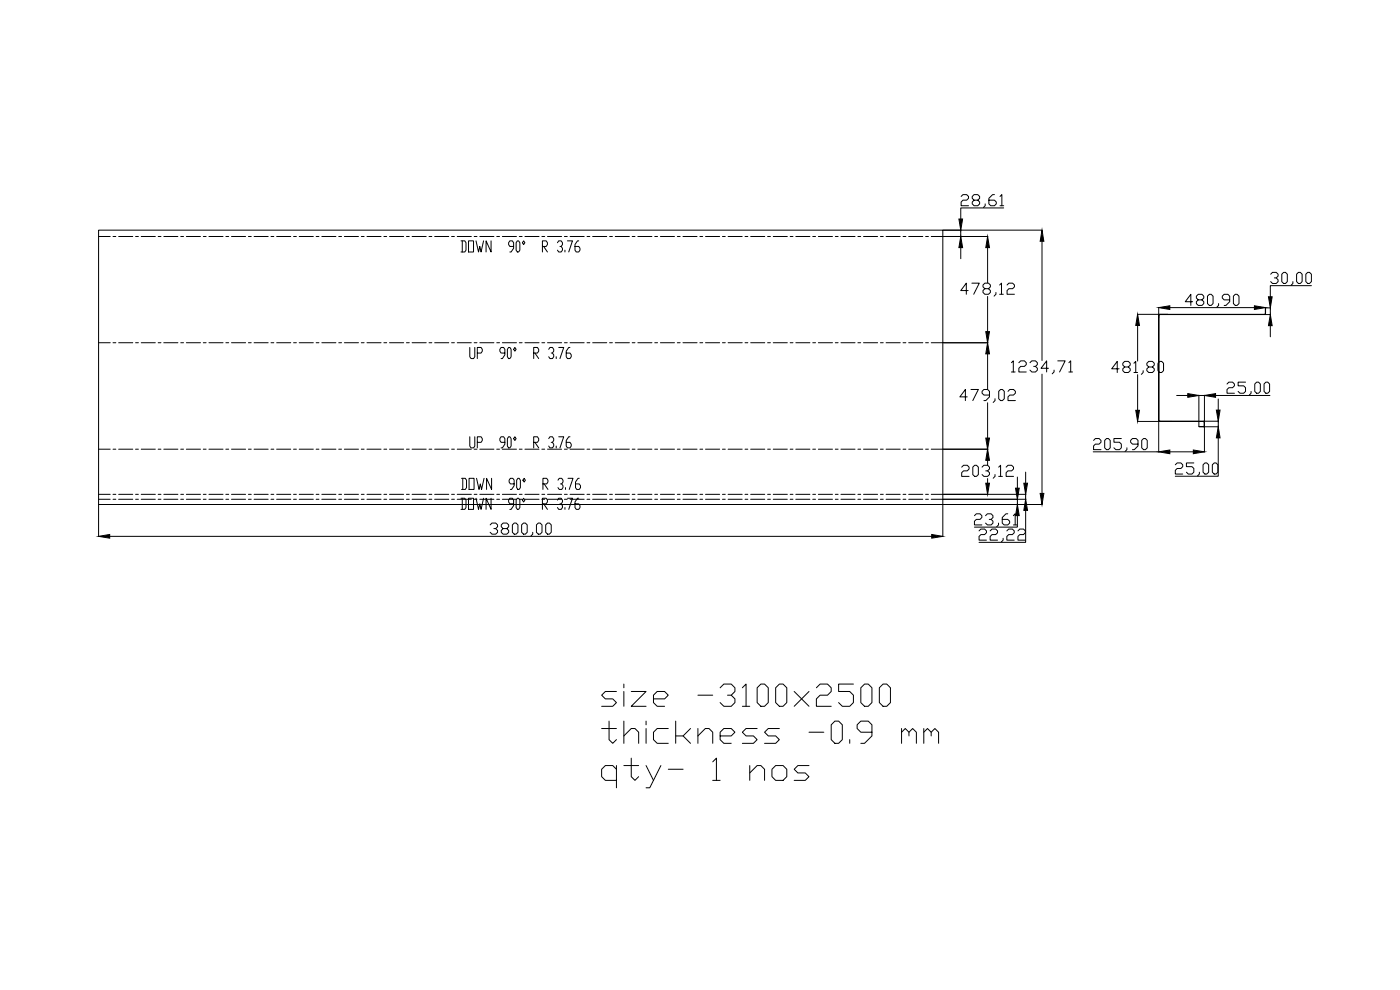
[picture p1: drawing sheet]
<svg xmlns="http://www.w3.org/2000/svg" width="420mm" height="297mm" viewBox="0 0 420 297" stroke-linecap="round" stroke-linejoin="round" font-family="sans-serif">
<defs><g id="words">
<g font-size="6.6">
<text x="139.7" y="108.7">UP 90° R 3.76</text>
<text x="139.7" y="135.5">UP 90° R 3.76</text>
</g>
</g></defs>
<!-- layer: 0 -->
<g fill="none" stroke="#000" stroke-width=".3">
<path d="M288.4 58.9l.6-.5h1.1l.6 .5v.6l-.6 .6h-1.1l-.6 .5v1.1h2.3M298.4 58.4h-.5l-1.1 1.1v1.7l.5 .5h1.1l.6-.5v-.6l-.6-.5h-1.6M300.1 58.9l.6-.5v3.3M29.6 71h3.5M33.9 71h.9M35.6 71h4.2M40.7 71h.8M42.4 71h4.2M47.5 71h.8M49.2 71h4.2M54.2 71h.9M55.9 71h4.3"/>
<path d="M61 71h.9M62.7 71h4.2M67.8 71h.8M69.5 71h4.2M74.6 71h.8M76.2 71h4.3M81.3 71h.9M83 71h4.3M88.1 71h.8M89.8 71h4.2M94.9 71h.8M96.6 71h4.2"/>
<path d="M101.7 71h.8M103.4 71h4.2M108.4 71h.9M110.1 71h4.3M115.2 71h.9M116.9 71h4.2M122 71h.8M123.7 71h4.2M128.8 71h.8M130.4 71h4.3M135.5 71h.9M137.2 71h4.3"/>
<path d="M138.4 72.3h1.1l.4 .5v2.3l-.4 .5h-1.1M138.7 72.3v3.3M140.6 72.3h1.5v3.3h-1.5zM142.3 71h.8M142.9 72.3l.7 3.3 .4-1.7 .4 1.7 .7-3.3M144 71h4.2M147.4 72.3v3.3l-1.5-3.3v3.3M149.1 71h.8M150.8 71h4.2M154.1 73.9h-1.1l-.4-.5v-.6l.4-.5h.8l.3 .5v1.7l-.7 1.1h-.4M155.3 72.3h.3l.4 .5v2.3l-.4 .5h-.3l-.4-.5v-2.3zM155.8 71h.9"/>
<path d="M157.1 72.3l.4 .5-.4 .6-.3-.6zM157.5 71h4.3M162.6 71h.9M162.8 73.9h1.1l.4-.5v-.6l-.4-.5h-1.1v3.3M163.2 73.9l1.1 1.7M164.3 71h4.2M167.3 72.8l.4-.5h.7l.4 .5v.6l-.4 .5h-.4M168.4 73.9l.4 .6v.6l-.4 .5h-.7l-.4-.5M169.4 71h.8M169.6 75.1v.5M170.3 72.3h1.5l-1.1 3.3M171.1 71h4.2"/>
<path d="M173.7 72.3h-.4l-.7 1.1v1.7l.3 .5h.8l.4-.5v-.6l-.4-.6h-1.1M176.2 71h.8M177.9 71h4.2M183 71h.8M184.6 71h4.3M189.7 71h.9M191.4 71h4.3M196.5 71h.8M198.2 71h4.2M203.3 71h.8M205 71h4.2M210 71h.9"/>
<path d="M211.7 71h4.3M216.8 71h.9M218.5 71h4.2M223.6 71h.8M225.3 71h4.2M230.4 71h.8M232.1 71h4.2M237.1 71h.9M238.8 71h4.3M243.9 71h.9M245.6 71h4.2M250.7 71h.8"/>
<path d="M252.4 71h4.2M257.5 71h.8M259.2 71h4.2M264.2 71h.9M265.9 71h4.3M271 71h.9M272.7 71h4.2M277.8 71h.8M279.5 71h17M283 69.1h29.8M288.3 69.1v1.9M288.3 74.3v3.3"/>
<path d="M292.3 60.1l-.5-.6v-.6l.5-.5h1.1l.6 .5v.6l-.6 .6h-1.1l-.5 .5v.6l.5 .5h1.1l.6-.5v-.6l-.6-.5M295.7 61.2v.5l-.6 .6M296.4 74.3v10.6M300.1 61.7h1.1M301.2 62.4h-12.9v3.3M312.7 72.4v35.8M290.6 87.2h-2.3l1.7-2.2v3.3M291.7 85h2.2l-1.7 3.3M295.6 86.6l-.6-.5v-.6l.6-.5h1.1l.5 .5v.6l-.5 .5h-1.1l-.6 .6v.5l.6 .6h1.1l.5-.6v-.5l-.5-.6M296.4 88.9v10.6M298.9 87.7v.6l-.6 .5M300 85.5l.6-.5v3.3"/>
<path d="M300 88.3h1.1M302.2 85.5l.6-.5h1.1l.5 .5v.6l-.5 .5h-1.1l-.6 .6v1.1h2.2M341.4 94.3h9.1M341.4 97.6v10.7M347.7 94.6v31.5l.1-31.5M347.7 94.6h.1M347.7 92.2v3.1M348.1 94.3l-.4 .3M348.1 94.4l-.3 .2M351.1 92.3h25.4M357.9 90.5h-2.2l1.7-2.2v3.3M359.6 90l-.6-.6v-.5l.6-.6h1.1l.6 .6v.5l-.6 .6h-1.1l-.6 .5v.6l.6 .5h1.1l.6-.5v-.6l-.6-.5"/>
<path d="M362.4 88.9l.5-.6h.6l.6 .6v2.2l-.6 .5h-.6l-.5-.5zM365.7 91.1v.5l-.5 .6M369 90h-1.6l-.6-.6v-.5l.6-.6h1.1l.5 .6v1.6l-1.1 1.1h-.5M370.2 88.9l.5-.6h.6l.5 .6v2.2l-.5 .5h-.6l-.5-.5zM379.5 94.3h-31.4l31.4 .1M379.5 94.3v.1M379.6 94.4h1.7M379.7 94.1l-.2 .2M379.7 94.1h.1M379.8 92.4l-.1 1.7M379.8 92.2v1.9M379.8 94.1l-.3 .3"/>
<path d="M379.9 92.4h1.4M381.2 92.4v2M381.2 97.7v3.3M381.3 82.3l.6-.6h1.1l.6 .6v.5l-.6 .6h-.5M383 83.4l.6 .5v.6l-.6 .6h-1.1l-.6-.6M384.7 82.3l.5-.6h.6l.5 .6v2.2l-.5 .6h-.6l-.5-.6zM388 84.5v.6l-.5 .5M389.1 82.3l.6-.6h.5l.6 .6v2.2l-.6 .6h-.5l-.6-.6zM391.9 82.3l.6-.6h.5l.6 .6v2.2l-.6 .6h-.5l-.6-.6zM393.6 85.7h-12.4v3.3M29.6 102.8h3.5M33.9 102.8h.9"/>
<path d="M35.6 102.8h4.2M40.7 102.8h.8M42.4 102.8h4.2M47.5 102.8h.8M49.2 102.8h4.2M54.2 102.8h.9M55.9 102.8h4.3M61 102.8h.9M62.7 102.8h4.2M67.8 102.8h.8M69.5 102.8h4.2M74.6 102.8h.8"/>
<path d="M76.2 102.8h4.3M81.3 102.8h.9M83 102.8h4.3M88.1 102.8h.8M89.8 102.8h4.2M94.9 102.8h.8M96.6 102.8h4.2M101.7 102.8h.8M103.4 102.8h4.2M108.4 102.8h.9M110.1 102.8h4.3M115.2 102.8h.9"/>
<path d="M116.9 102.8h4.2M122 102.8h.8M123.7 102.8h4.2M128.8 102.8h.8M130.4 102.8h4.3M135.5 102.8h.9M137.2 102.8h4.3M171.1 102.8h4.2M176.2 102.8h.8M177.9 102.8h4.2M183 102.8h.8M184.6 102.8h4.3"/>
<path d="M189.7 102.8h.9M191.4 102.8h4.3M196.5 102.8h.8M198.2 102.8h4.2M203.3 102.8h.8M205 102.8h4.2M210 102.8h.9M211.7 102.8h4.3M216.8 102.8h.9M218.5 102.8h4.2M223.6 102.8h.8M225.3 102.8h4.2"/>
<path d="M230.4 102.8h.8M232.1 102.8h4.2M237.1 102.8h.9M238.8 102.8h4.3M243.9 102.8h.9M245.6 102.8h4.2M250.7 102.8h.8M252.4 102.8h4.2M257.5 102.8h.8M259.2 102.8h4.2M264.2 102.8h.9M265.9 102.8h4.3"/>
<path d="M271 102.8h.9M272.7 102.8h4.2M277.8 102.8h.8M279.5 102.8h17M290.3 119.1h-2.2l1.6-2.2v3.3M291.4 116.9h2.2l-1.7 3.3M296.4 106.2v10.6M297 118.5h-1.7l-.6-.5v-.6l.6-.5h1.1l.6 .5v1.7l-1.2 1.1h-.5M298.6 119.6v.6l-.5 .6M299.7 117.4l.6-.5h.5l.6 .5v2.2l-.6 .6h-.5l-.6-.6zM302.5 117.4l.6-.5h1.1l.5 .5v.6l-.5 .5h-1.1l-.6 .6v1.1h2.2M303.5 108.8l.6-.5v3.3"/>
<path d="M303.5 111.6h1.2M305.8 108.8l.5-.5h1.1l.6 .5v.6l-.6 .5h-1.1l-.5 .6v1.1h2.2M309.1 108.8l.6-.5h1.1l.5 .5v.6l-.5 .5h-.6M310.8 109.9l.5 .6v.5l-.5 .6h-1.1l-.6-.6M312.7 112.3v35.7M314.7 110.5h-2.3l1.7-2.2v3.3M316.3 111v.6l-.5 .6M317.4 108.3h2.3l-1.7 3.3M320.8 108.8l.5-.5v3.3M320.8 111.6h1.1M335.9 110.7h-2.3l1.7-2.3v3.4M337.5 110.1l-.5-.6v-.5l.5-.6h1.1l.6 .6v.5l-.6 .6h-1.1l-.5 .6v.5l.5 .6h1.1l.6-.6v-.5l-.6-.6"/>
<path d="M340.3 109l.6-.6v3.4M340.3 111.8h1.1M341.4 112.4v10.7M343.1 111.2v.6l-.6 .5M344.7 110.1l-.5-.6v-.5l.5-.6h1.2l.5 .6v.5l-.5 .6h-1.2l-.5 .6v.5l.5 .6h1.2l.5-.6v-.5l-.5-.6M347.5 109l.6-.6h.5l.6 .6v2.2l-.6 .6h-.5l-.6-.6zM353.1 118.7h3.4M364.8 118.7h16.3M365.6 119.7v3.3M368.2 115.2l.6-.5h1.1l.6 .5v.6l-.6 .5h-1.1l-.6 .6v1.1h2.3M373.8 114.7h-2.2v1.1h1.6l.6 .5v1.1l-.6 .6h-1.1l-.5-.6M375.5 117.4v.6l-.6 .6"/>
<path d="M377.1 114.7h.6l.5 .5v2.2l-.5 .6h-.6l-.5-.6v-2.2zM379.9 114.7h.6l.5 .5v2.2l-.5 .6h-.6l-.5-.6v-2.2zM29.6 134.8h3.5M33.9 134.8h.9M35.6 134.8h4.2M40.7 134.8h.8M42.4 134.8h4.2M47.5 134.8h.8M49.2 134.8h4.2M54.2 134.8h.9M55.9 134.8h4.3M61 134.8h.9"/>
<path d="M62.7 134.8h4.2M67.8 134.8h.8M69.5 134.8h4.2M74.6 134.8h.8M76.2 134.8h4.3M81.3 134.8h.9M83 134.8h4.3M88.1 134.8h.8M89.8 134.8h4.2M94.9 134.8h.8M96.6 134.8h4.2M101.7 134.8h.8"/>
<path d="M103.4 134.8h4.2M108.4 134.8h.9M110.1 134.8h4.3M115.2 134.8h.9M116.9 134.8h4.2M122 134.8h.8M123.7 134.8h4.2M128.8 134.8h.8M130.4 134.8h4.3M135.5 134.8h.9M137.2 134.8h4.3M171.1 134.8h4.2"/>
<path d="M176.2 134.8h.8M177.9 134.8h4.2M183 134.8h.8M184.6 134.8h4.3M189.7 134.8h.9M191.4 134.8h4.3M196.5 134.8h.8M198.2 134.8h4.2M203.3 134.8h.8M205 134.8h4.2M210 134.8h.9M211.7 134.8h4.3"/>
<path d="M216.8 134.8h.9M218.5 134.8h4.2M223.6 134.8h.8M225.3 134.8h4.2M230.4 134.8h.8M232.1 134.8h4.2M237.1 134.8h.9M238.8 134.8h4.3M243.9 134.8h.9M245.6 134.8h4.2M250.7 134.8h.8M252.4 134.8h4.2"/>
<path d="M257.5 134.8h.8M259.2 134.8h4.2M264.2 134.8h.9M265.9 134.8h4.3M271 134.8h.9M272.7 134.8h4.2M277.8 134.8h.8M279.5 134.8h17M296.4 120.9v10.5M296.4 138.1v1.4M328.1 135.6h19.6M328.2 132.1l.5-.5h1.2l.5 .5v.6l-.5 .6h-1.2l-.5 .5v1.1h2.2"/>
<path d="M332.1 131.6h.5l.6 .5v2.3l-.6 .5h-.5l-.6-.5v-2.3zM336.5 131.6h-2.2v1.1h1.7l.5 .6v1.1l-.5 .5h-1.1l-.6-.5M338.2 134.4v.5l-.6 .6M341.4 126.4h10.2M341.5 133.3h-1.6l-.6-.6v-.6l.6-.5h1.1l.5 .5v1.7l-1.1 1.1h-.5M343.2 131.6h.6l.5 .5v2.3l-.5 .5h-.6l-.6-.5v-2.3zM347.7 126.1l.4 .3M347.7 126.2v9.4M347.8 126.1l.3 .3M348.1 126.4h13.1h-13.1M348.1 126.4h.1M351.1 135.6h7"/>
<path d="M352.7 139.5l.6-.6h1.1l.6 .6v.5l-.6 .6h-1.1l-.6 .5v1.1h2.3M358.3 138.9h-2.2v1.1h1.6l.6 .6v1.1l-.6 .5h-1.1l-.5-.5M359.8 128v-9.3l1.7-.1v17M361.1 139.5l.5-.6h.6l.5 .6v2.2l-.5 .5h-.6l-.5-.5zM361.2 128h-1.4h1.4M361.2 128h.1M361.2 126.4l.2 .3M361.2 126.4l.3 .3M361.2 126.4h4.5M361.2 128h4.5M361.4 126.7l.1 1zM361.4 127.7l-.2 .3"/>
<path d="M361.5 127.7l-.3 .3M363.8 139.5l.6-.6h.6l.5 .6v2.2l-.5 .5h-.6l-.6-.5zM365.6 131.4v11.5h-12.9M365.6 126.4v1.6M29.6 151.4v-82.3h253.4v91.9M29.6 148.3h3.5M29.6 149.8h3.5M29.6 151.4h283.2M29.6 151.4v9.6M33.9 148.3h.9M33.9 149.8h.9M35.6 148.3h4.2"/>
<path d="M35.6 149.8h4.2M40.7 148.3h.8M40.7 149.8h.8M42.4 148.3h4.2M42.4 149.8h4.2M47.5 148.3h.8M47.5 149.8h.8M49.2 148.3h4.2M49.2 149.8h4.2M54.2 148.3h.9M54.2 149.8h.9M55.9 148.3h4.3"/>
<path d="M55.9 149.8h4.3M61 148.3h.9M61 149.8h.9M62.7 148.3h4.2M62.7 149.8h4.2M67.8 148.3h.8M67.8 149.8h.8M69.5 148.3h4.2M69.5 149.8h4.2M74.6 148.3h.8M74.6 149.8h.8M76.2 148.3h4.3"/>
<path d="M76.2 149.8h4.3M81.3 148.3h.9M81.3 149.8h.9M83 148.3h4.3M83 149.8h4.3M88.1 148.3h.8M88.1 149.8h.8M89.8 148.3h4.2M89.8 149.8h4.2M94.9 148.3h.8M94.9 149.8h.8M96.6 148.3h4.2"/>
<path d="M96.6 149.8h4.2M101.7 148.3h.8M101.7 149.8h.8M103.4 148.3h4.2M103.4 149.8h4.2M108.4 148.3h.9M108.4 149.8h.9M110.1 148.3h4.3M110.1 149.8h4.3M115.2 148.3h.9M115.2 149.8h.9M116.9 148.3h4.2"/>
<path d="M116.9 149.8h4.2M122 148.3h.8M122 149.8h.8M123.7 148.3h4.2M123.7 149.8h4.2M128.8 148.3h.8M128.8 149.8h.8M130.4 148.3h4.3M130.4 149.8h4.3M135.5 148.3h.9M135.5 149.8h.9M137.2 148.3h4.3"/>
<path d="M137.2 149.8h4.3M138.4 149.5h1.1l.4 .6v2.2l-.4 .5h-1.1M138.5 143.5h1.1l.4 .6v2.2l-.4 .6h-1.1M138.7 149.5v3.3M138.9 143.5v3.4M140.6 149.5h1.5v3.3h-1.5zM140.8 143.5h1.5v3.4h-1.5zM142.3 148.3h.8M142.3 149.8h.8M142.9 149.5l.7 3.3 .4-1.6 .4 1.6 .7-3.3M143 143.5l.8 3.4 .4-1.7 .3 1.7 .8-3.4M144 148.3h4.2"/>
<path d="M144 149.8h4.2M147.1 157.5l.6-.6h1.1l.5 .6v.5l-.5 .6h-.6M147.4 149.5v3.3l-1.5-3.3v3.3M147.5 143.5v3.4l-1.5-3.4v3.4M148.8 158.6l.5 .6v.5l-.5 .6h-1.1l-.6-.6M149.1 148.3h.8M149.1 149.8h.8M150.8 148.3h4.2M150.8 149.8h4.2M151 158.6l-.6-.6v-.5l.6-.6h1.1l.6 .6v.5l-.6 .6h-1.1l-.6 .6v.5l.6 .6h1.1l.6-.6v-.5l-.6-.6M153.8 157.5l.5-.6h.6l.5 .6v2.2l-.5 .6h-.6l-.5-.6zM154.1 151.2h-1.1l-.4-.6v-.5l.4-.6h.8l.3 .6v1.6l-.7 1.1h-.4"/>
<path d="M154.3 145.2h-1.1l-.4-.6v-.5l.4-.6h.7l.4 .6v1.6l-.8 1.2h-.3M155.3 149.5h.3l.4 .6v2.2l-.4 .5h-.3l-.4-.5v-2.2zM155.4 143.5h.4l.4 .6v2.2l-.4 .6h-.4l-.3-.6v-2.2zM155.8 148.3h.9M155.8 149.8h.9M156.5 157.5l.6-.6h.6l.5 .6v2.2l-.5 .6h-.6l-.6-.6zM157.1 149.5l.4 .6-.4 .5-.3-.5zM157.3 143.5l.4 .6-.4 .5-.4-.5zM157.5 148.3h4.3M157.5 149.8h4.3M159.9 159.7v.6l-.6 .5M161 157.5l.6-.6h.5l.6 .6v2.2l-.6 .6h-.5l-.6-.6z"/>
<path d="M162.6 148.3h.9M162.6 149.8h.9M162.8 151.2h1.1l.4-.6v-.5l-.4-.6h-1.1v3.3M162.9 145.2h1.2l.3-.6v-.5l-.3-.6h-1.2v3.4M163.2 151.2l1.1 1.6M163.3 145.2l1.1 1.7M163.8 157.5l.5-.6h.6l.5 .6v2.2l-.5 .6h-.6l-.5-.6zM164.3 148.3h4.2M164.3 149.8h4.2M167.3 150.1l.4-.6h.7l.4 .6v.5l-.4 .6h-.4M167.5 144.1l.3-.6h.8l.4 .6v.5l-.4 .6h-.4M168.4 151.2l.4 .5v.6l-.4 .5h-.7l-.4-.5"/>
<path d="M168.6 145.2l.4 .5v.6l-.4 .6h-.8l-.3-.6M169.4 148.3h.8M169.4 149.8h.8M169.6 152.3v.5M169.7 146.3v.6M170.3 149.5h1.5l-1.1 3.3M170.5 143.5h1.5l-1.2 3.4M171.1 148.3h4.2M171.1 149.8h4.2M173.7 149.5h-.4l-.7 1.1v1.7l.3 .5h.8l.4-.5v-.6l-.4-.5h-1.1M173.8 143.5h-.3l-.8 1.1v1.7l.4 .6h.7l.4-.6v-.6l-.4-.5h-1.1M176.2 148.3h.8"/>
<path d="M176.2 149.8h.8M177.9 148.3h4.2M177.9 149.8h4.2M183 148.3h.8M183 149.8h.8M184.6 148.3h4.3M184.6 149.8h4.3M189.7 148.3h.9M189.7 149.8h.9M191.4 148.3h4.3M191.4 149.8h4.3M196.5 148.3h.8"/>
<path d="M196.5 149.8h.8M198.2 148.3h4.2M198.2 149.8h4.2M203.3 148.3h.8M203.3 149.8h.8M205 148.3h4.2M205 149.8h4.2M210 148.3h.9M210 149.8h.9M211.7 148.3h4.3M211.7 149.8h4.3M216.8 148.3h.9"/>
<path d="M216.8 149.8h.9M218.5 148.3h4.2M218.5 149.8h4.2M223.6 148.3h.8M223.6 149.8h.8M225.3 148.3h4.2M225.3 149.8h4.2M230.4 148.3h.8M230.4 149.8h.8M232.1 148.3h4.2M232.1 149.8h4.2M237.1 148.3h.9"/>
<path d="M237.1 149.8h.9M238.8 148.3h4.3M238.8 149.8h4.3M243.9 148.3h.9M243.9 149.8h.9M245.6 148.3h4.2M245.6 149.8h4.2M250.7 148.3h.8M250.7 149.8h.8M252.4 148.3h4.2M252.4 149.8h4.2M257.5 148.3h.8"/>
<path d="M257.5 149.8h.8M259.2 148.3h4.2M259.2 149.8h4.2M264.2 148.3h.9M264.2 149.8h.9M265.9 148.3h4.3M265.9 149.8h4.3M271 148.3h.9M271 149.8h.9M272.7 148.3h4.2M272.7 149.8h4.2M277.8 148.3h.8"/>
<path d="M277.8 149.8h.8M279.5 148.3h28.4M279.5 149.8h28.4M288.6 140.2l.6-.6h1.1l.5 .6v.5l-.5 .6h-1.1l-.6 .5v1.1h2.2M291.9 140.2l.6-.6h.6l.5 .6v2.2l-.5 .5h-.6l-.6-.5zM292.4 154.7l.6-.5h1.1l.6 .5v.6l-.6 .5h-1.1l-.6 .6v1.1h2.3M293.8 159.3l.6-.6h1.1l.5 .6v.5l-.5 .6h-1.1l-.6 .6v1.1h2.2M294.7 140.2l.6-.6h1.1l.6 .6v.5l-.6 .6h-.6M295.8 154.7l.5-.5h1.2l.5 .5v.6l-.5 .5h-.6M296.4 141.3l.6 .5v.6l-.6 .5h-1.1l-.6-.5M296.4 143.6v1.4M297.2 159.3l.5-.6h1.1l.6 .6v.5l-.6 .6h-1.1l-.5 .6v1.1h2.2"/>
<path d="M297.5 155.8l.5 .6v.5l-.5 .6h-1.2l-.5-.6M298.6 142.4v.5l-.5 .6M299.7 156.9v.6l-.6 .6M299.7 140.2l.6-.6v3.3M299.7 142.9h1.1M301.9 140.2l.6-.6h1.1l.6 .6v.5l-.6 .6h-1.1l-.6 .5v1.1h2.3M302.2 159.3l.5-.6h1.1l.6 .6v.5l-.6 .6h-1.1l-.5 .6v1.1h2.2M302.4 154.2h-.5l-1.1 1.1v1.6l.5 .6h1.1l.6-.6v-.5l-.6-.6h-1.6M304.1 154.7l.6-.5v3.3M304.1 157.5h1.1M305.3 154.7v3.5h-12.9M305.3 143.1v3.4"/>
<path d="M305.3 149.8v1.6M305.5 159.3l.5-.6h1.2l.5 .6v.5l-.5 .6h-1.2l-.5 .6v1.1h2.2M307.8 153.1v9.6h-14M307.8 141.7v3.3M307.8 148.3v1.5M359.9 141.7v.5l-.5 .6M32.9 160.9h246.7M301 161.5v.6l-.5 .5M180.6 218.6h4.4M182.8 216.4v5.5l1.1 1.1 1.1-1.1M185 207.5h-3.3l-1.1 1.1 1.1 1.1h2.2l1.1 1.1-1.1 1.1h-3.3M187.2 205.2v1.2"/>
<path d="M187.2 207.5v4.4M187.2 216.4v6.6M189.4 207.5h4.5l-4.5 4.4h4.5M193.9 216.4v1.1M193.9 218.6v4.4M196.1 209.7h3.3l1.2-1.1-1.2-1.1h-2.2l-1.1 1.1v2.2l1.1 1.1h2.2M200.6 218.6h-3.4l-1.1 1.1v2.2l1.1 1.1h3.4M202.8 216.4v6.6M207.2 218.6l-2.2 2.2h-2.2M209.5 208.6h4.4M209.5 218.6v4.4M216.1 206.4l1.1-1.2h2.3l1.1 1.2v1.1l-1.1 1.1h-1.2"/>
<path d="M219.5 208.6l1.1 1.1v1.1l-1.1 1.1h-2.3l-1.1-1.1M222.8 206.4l1.1-1.2v6.7M222.8 211.9h2.2M227.2 206.4l1.1-1.2h1.2l1.1 1.2v4.4l-1.1 1.1h-1.2l-1.1-1.1zM227.2 218.6h-3.3l-1.1 1.1 1.1 1.1h2.2l1.1 1.1-1.1 1.1h-3.3M232.8 206.4l1.1-1.2h1.1l1.1 1.2v4.4l-1.1 1.1h-1.1l-1.1-1.1zM233.9 218.6h-3.3l-1.1 1.1 1.1 1.1h2.2l1.1 1.1-1.1 1.1h-3.3M238.3 207.5l4.5 4.4M242.8 207.5l-4.5 4.4M242.8 219.7h4.4M245 206.4l1.1-1.2h2.2l1.2 1.2v1.1l-1.2 1.1h-2.2l-1.1 1.1v2.2h4.5M249.5 217.5l1.1-1.1h1.1l1.1 1.1v4.4l-1.1 1.1h-1.1l-1.1-1.1z"/>
<path d="M256.1 205.2h-4.4v2.3h3.3l1.1 1.1v2.2l-1.1 1.1h-2.2l-1.1-1.1M258.3 206.4l1.2-1.2h1.1l1.1 1.2v4.4l-1.1 1.1h-1.1l-1.2-1.1zM261.7 219.7h-3.4l-1.1-1.1v-1.1l1.1-1.1h2.3l1.1 1.1v3.3l-2.2 2.2h-1.2M263.9 206.4l1.1-1.2h1.1l1.1 1.2v4.4l-1.1 1.1h-1.1l-1.1-1.1zM270.6 219.7l1.1-1.1 1.1 1.1v1.1M270.6 218.6v4.4M272.8 219.7l1.1-1.1 1.1 1.1v3.3M277.2 219.7l1.1-1.1 1.2 1.1v1.1M277.2 218.6v4.4M279.5 219.7l1.1-1.1 1.1 1.1v3.3M185 230.8l-1.1-1.1h-2.2l-1.1 1.1v2.2l1.1 1.1h3.3M185 229.7v6.7"/>
<path d="M187.2 220.8l2.2-2.2h1.2l1.1 1.1v3.3M187.2 229.7h4.5M189.4 227.5v5.5l1.2 1.1 1.1-1.1M193.9 229.7l2.2 4.4M198.3 229.7l-3.3 6.7h-1.1M200.6 230.8h4.4M205 220.8l2.2 2.2M209.5 220.8l2.2-2.2h1.1l1.1 1.1v3.3M213.9 228.6l1.1-1.1v6.6M213.9 234.1h2.2M216.1 220.8h3.4l1.1-1.1-1.1-1.1h-2.3l-1.1 1.1v2.2l1.1 1.1h2.3M225 231.9l2.2-2.2h1.1l1.2 1.1v3.3"/>
<path d="M225 229.7v4.4M231.7 230.8l1.1-1.1h2.2l1.1 1.1v2.2l-1.1 1.1h-2.2l-1.1-1.1zM242.8 229.7h-3.3l-1.2 1.1 1.2 1.1h2.2l1.1 1.1-1.1 1.1h-3.4M255 221.9v1.1"/>
</g>
<g fill="#000" stroke="#000" stroke-width=".3">
<path d="M288.3 71l.6 3.3h-1.1zM287.8 65.7h1.1l-.6 3.4zM296.4 71l.6 3.3h-1.2zM312.7 69.1l.6 3.3h-1.1zM295.8 99.5h1.2l-.6 3.3zM341.4 94.3l.6 3.3h-1.1zM347.7 92.3l3.4-.6v1.2zM376.5 91.7l3.3 .6-3.3 .6zM381.2 94.4l.6 3.3h-1.1zM380.7 89h1.1l-.6 3.4zM296.4 102.8l.6 3.4h-1.2zM356.5 118.1l3.3 .6-3.3 .5z"/>
<path d="M361.5 118.7l3.3-.6v1.1zM296.4 134.8l.6 3.3h-1.2zM295.8 131.4h1.2l-.6 3.4zM340.9 123.1h1.1l-.6 3.3zM347.7 135.6l3.4-.6v1.1zM358.1 135l3.4 .6-3.4 .5zM365 123h1.2l-.6 3.4zM365.6 128l.6 3.4h-1.2zM295.8 145h1.2l-.6 3.3zM304.8 146.5h1.1l-.6 3.3zM305.3 151.4l.6 3.3h-1.1zM307.3 145h1.1l-.6 3.3z"/>
<path d="M307.8 149.8l.6 3.3h-1.1zM312.2 148h1.1l-.6 3.4zM29.6 160.9l3.3-.5v1.1zM279.6 160.4l3.4 .5-3.4 .6z"/>
</g>
<use href="#words"/>
</svg>
